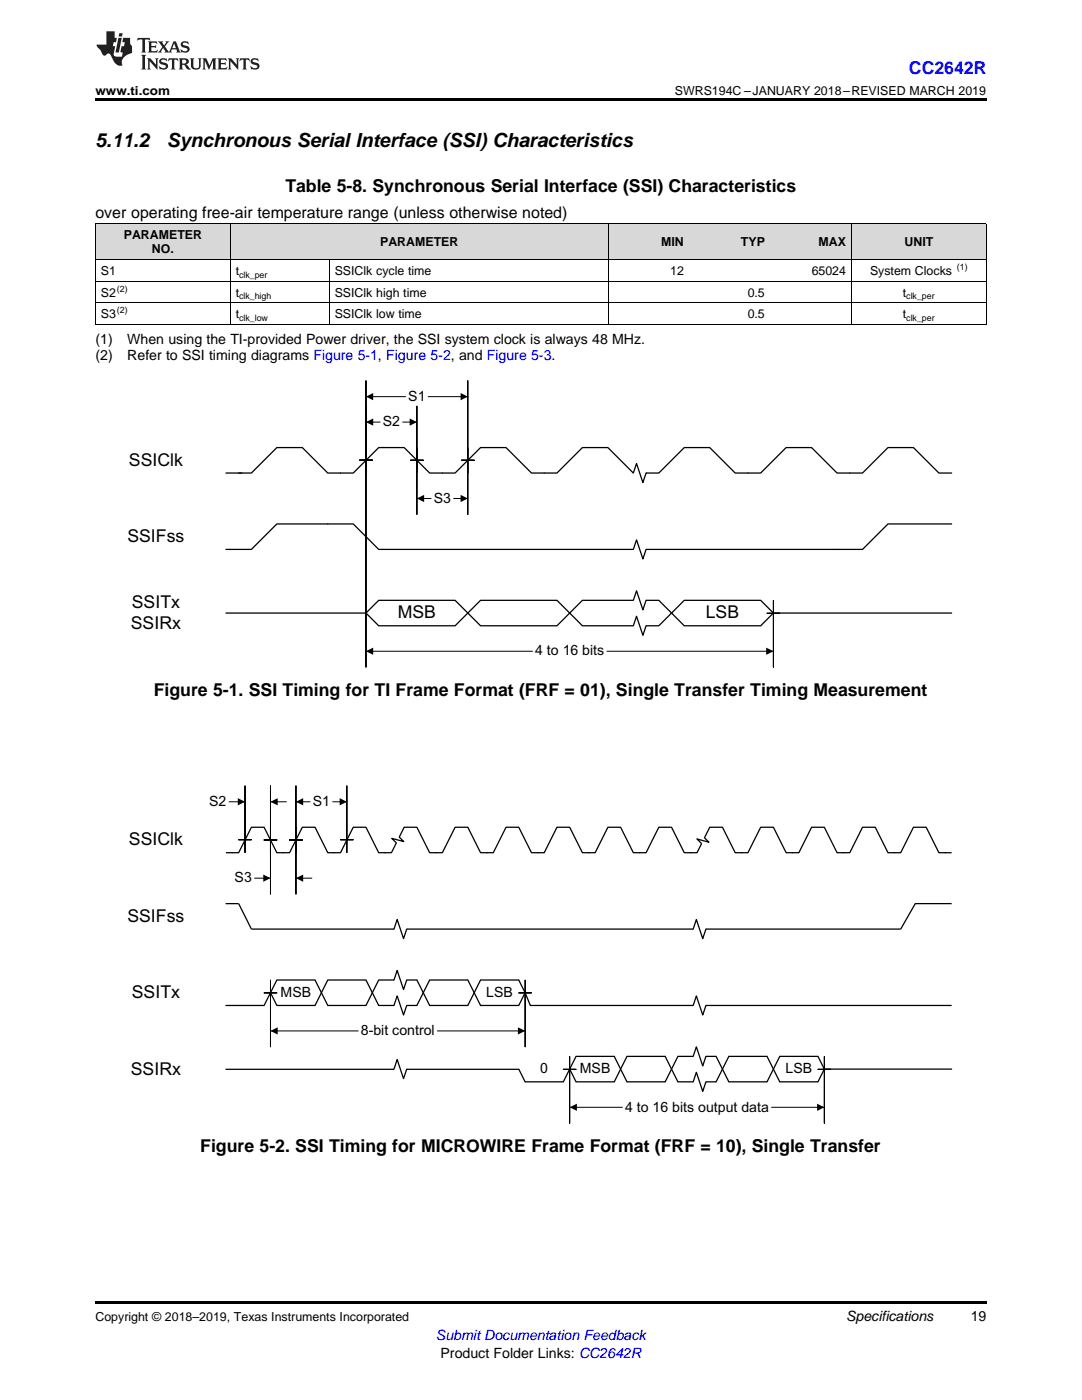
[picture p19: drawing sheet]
<svg xmlns="http://www.w3.org/2000/svg" width="216mm" height="279mm" viewBox="0 0 216 279" stroke-linecap="round" stroke-linejoin="round" font-family="sans-serif">
<defs><g id="words">
<g font-size="3.9">
<text x="19" y="29.3">5.11.2</text>
<text x="33.3" y="29.3">Synchronous Serial Interface (SSI) Characteristics</text>
</g>
<text font-size="3.5" fill="#00f" x="181.4" y="14.8">CC2642R</text>
<g font-size="3.5">
<text x="56.9" y="38.3">Table 5-8. Synchronous Serial Interface (SSI) Characteristics</text>
<text x="25.7" y="92.9">SSIClk</text>
<text x="25.4" y="108.2">SSIFss</text>
<text x="26.1" y="125.5">SSIRx</text>
<text x="26.3" y="121.3">SSITx</text>
<text x="79.4" y="123.4">MSB</text>
<text x="140.8" y="123.4">LSB</text>
<text x="30.7" y="138.9">Figure 5-1. SSI Timing for TI Frame Format (FRF = 01), Single Transfer Timing Measurement</text>
<text x="25.7" y="168.7">SSIClk</text>
<text x="25.4" y="184">SSIFss</text>
<text x="26.3" y="199.2">SSITx</text>
<text x="26.1" y="214.4">SSIRx</text>
<text x="40" y="229.9">Figure 5-2. SSI Timing for MICROWIRE Frame Format (FRF = 10), Single Transfer</text>
</g>
<text font-size="3.2" x="19" y="43.5">over operating free-air temperature range (unless otherwise noted)</text>
<g font-size="2.8">
<text x="19" y="68.7">(1)</text>
<text x="19" y="71.8">(2)</text>
<text x="25.4" y="68.7">When using the TI-provided Power driver, the SSI system clock is always 48 MHz.</text>
<text x="25.4" y="71.8">Refer to SSI timing diagrams Figure 5-1, Figure 5-2, and Figure 5-3.</text>
<text x="81.5" y="80">S1</text>
<text x="76.4" y="85.1">S2</text>
<text x="86.5" y="100.3">S3</text>
<text x="106.8" y="130.8">4 to 16 bits</text>
<text x="41.7" y="160.9">S2</text>
<text x="62.4" y="160.9">S1</text>
<text x="46.8" y="176.1">S3</text>
<text x="56" y="199">MSB</text>
<text x="97" y="199">LSB</text>
<text x="72" y="206.6">8-bit control</text>
<text x="107.8" y="214.2">0</text>
<text x="115.7" y="214.2">MSB</text>
<text x="156.7" y="214.2">LSB</text>
<text x="124.7" y="221.8">4 to 16 bits output data</text>
<text x="168.8" y="263.6">Specifications</text>
<text x="193.7" y="263.6">19</text>
<text x="87.9" y="270.9">Product Folder Links: CC2642R</text>
</g>
<text font-size="2.8" fill="#00f" x="87" y="267.4">Submit Documentation Feedback</text>
<g font-size="2.5">
<text x="19" y="19">www.ti.com</text>
<text x="134.7" y="19">SWRS194C –JANUARY 2018–REVISED MARCH 2019</text>
<text x="24.7" y="47.8">PARAMETER</text>
<text x="30.3" y="50.6">NO.</text>
<text x="75.8" y="49.2">PARAMETER</text>
<text x="131.9" y="49.2">MIN</text>
<text x="147.8" y="49.2">TYP</text>
<text x="163.3" y="49.2">MAX</text>
<text x="180.5" y="49.2">UNIT</text>
<text x="20.1" y="54.9">S1</text>
<text x="20.1" y="59.2">S2</text>
<text x="47" y="54.9">t</text>
<text x="47" y="59.2">t</text>
<text x="66.8" y="54.9">SSIClk cycle time</text>
<text x="66.8" y="59.2">SSIClk high time</text>
<text x="133.7" y="54.9">12</text>
<text x="149.2" y="59.2">0.5</text>
<text x="162" y="54.9">65024</text>
<text x="173.6" y="54.9">System Clocks</text>
<text x="180.2" y="59.2">t</text>
<text x="20.1" y="63.5">S3</text>
<text x="47" y="63.5">t</text>
<text x="66.8" y="63.5">SSIClk low time</text>
<text x="149.2" y="63.5">0.5</text>
<text x="180.2" y="63.5">t</text>
<text x="19" y="263.6">Copyright © 2018–2019, Texas Instruments Incorporated</text>
</g>
<g font-size="1.8">
<text x="190.9" y="53.9">(1)</text>
<text x="23.3" y="58.2">(2)</text>
<text x="47.7" y="55.4">clk_per</text>
<text x="47.7" y="59.7">clk_high</text>
<text x="180.8" y="59.7">clk_per</text>
<text x="23.3" y="62.5">(2)</text>
<text x="47.7" y="64">clk_low</text>
<text x="180.8" y="64">clk_per</text>
</g>
</g></defs>
<g fill="#d8d8d8">
<path d="M19 44.7h27v7.2h-27z"/>
<path d="M46 44.7h19.7v7.2h-19.7z"/>
<path d="M65.7 44.7h55.7v7.2h-55.7z"/>
<path d="M121.4 44.7h16.1v7.2h-16.1z"/>
<path d="M137.5 44.7h16.2v7.2h-16.2z"/>
<path d="M153.7 44.7h16.2v7.2h-16.2z"/>
<path d="M169.9 44.7h26.9v7.2h-26.9z"/>
</g>
<path d="M19 259.7h177.8v.5h-177.8z" fill="#000"/>
<g fill="#fff">
<path d="M25.6 165.1h16.9v5.1h-16.9z" fill-rule="evenodd"/>
<path d="M25.6 180.3h16.9v5.2h-16.9z" fill-rule="evenodd"/>
<path d="M25.6 195.5h16.9v5.2h-16.9z" fill-rule="evenodd"/>
</g>
<path d="M45.1 200.7h7.6" fill="none" stroke="#000" stroke-width=".25"/>
<path d="M25.6 210.8h16.9v5.1h-16.9z" fill-rule="evenodd" fill="#fff"/>
<path d="M45.1 170.2h1.3M46.4 170.2h1.2l2.6-5.1h2.5l2.5 5.1h2.6l2.5-5.1h2.6l2.5 5.1h2.5l2.6-5.1h2.5l2.6 5.1h2.5l2.5-5.1h2.6l2.5 5.1h2.6l2.5-5.1h2.5l2.6 5.1h2.5l2.6-5.1h2.5l2.6 5.1h2.5l2.5-5.1h2.6l2.5 5.1h2.6l2.5-5.1h2.5l2.6 5.1h2.5l2.6-5.1h2.5l2.5 5.1h2.6l2.5-5.1h2.6l2.5 5.1h2.5l2.6-5.1h2.5l2.6 5.1h2.5l2.5-5.1h2.6l2.5 5.1h2.6l2.5-5.1h2.5l2.6 5.1h2.5l2.6-5.1h2.5l2.5 5.1h1.3M189.9 180.3h-7.3l-2.9 5.1h-129.5l-2.6-5.1h-2.6M45.1 213.4h58.4M164.5 213.4h25.4" fill="none" stroke="#000" stroke-width=".25"/>
<path d="M55.2 195.6h7.7l1.2 2.5-1.2 2.6h-7.7l-1.2-2.6z" fill-rule="evenodd" fill="#fff"/>
<path d="M54 198.1l-1.3 2.6M55.2 195.6h7.7l1.2 2.5-1.2 2.6h-7.7l-1.2-2.6z" fill="none" stroke="#000" stroke-width=".25"/>
<path d="M65.4 195.6h7.6l1.3 2.5-1.3 2.6h-7.6l-1.3-2.6z" fill-rule="evenodd" fill="#fff"/>
<path d="M65.4 195.6h7.6l1.3 2.5-1.3 2.6h-7.6l-1.3-2.6z" fill="none" stroke="#000" stroke-width=".25"/>
<path d="M75.6 195.6h7.6l1.3 2.5-1.3 2.6h-7.6l-1.3-2.6z" fill-rule="evenodd" fill="#fff"/>
<path d="M75.6 195.6h7.6l1.3 2.5-1.3 2.6h-7.6l-1.3-2.6z" fill="none" stroke="#000" stroke-width=".25"/>
<path d="M85.7 195.6h7.6l1.3 2.5-1.3 2.6h-7.6l-1.2-2.6z" fill-rule="evenodd" fill="#fff"/>
<path d="M85.7 195.6h7.6l1.3 2.5-1.3 2.6h-7.6l-1.2-2.6z" fill="none" stroke="#000" stroke-width=".25"/>
<path d="M95.9 195.6h7.6l1.3 2.5-1.3 2.6h-7.6l-1.3-2.6z" fill-rule="evenodd" fill="#fff"/>
<path d="M95.9 195.6h7.6l1.3 2.5-1.3 2.6h-7.6l-1.3-2.6z" fill="none" stroke="#000" stroke-width=".25"/>
<path d="M78.6 193.7h2.6v3.8h-2.6z" fill-rule="evenodd" fill="#fff"/>
<path d="M78.6 195.6l.7-1.9 1.2 3.8 .7-1.9" fill="none" stroke="#000" stroke-width=".25"/>
<path d="M78.6 198.8h2.6v3.8h-2.6z" fill-rule="evenodd" fill="#fff"/>
<path d="M78.6 200.7l.7-1.9 1.2 3.8 .7-1.9" fill="none" stroke="#000" stroke-width=".25"/>
<path d="M78.6 183.5h2.6v3.8h-2.6z" fill-rule="evenodd" fill="#fff"/>
<path d="M78.6 185.4l.7-1.9 1.2 3.8 .7-1.9" fill="none" stroke="#000" stroke-width=".25"/>
<path d="M78.7 166.5l2 1.2-.6 1.1-2.1-1.2z" fill-rule="evenodd" fill="#fff"/>
<path d="M79.7 167.1l.9 .9-2.4-.7 .9 .9M104.8 198.1l1 2.6h84.1M103.5 213.4l1.3 2.5h7.6l1.3-2.5" fill="none" stroke="#000" stroke-width=".25"/>
<path d="M114.9 210.8h7.7l1.2 2.6-1.2 2.5h-7.7l-1.2-2.5z" fill-rule="evenodd" fill="#fff"/>
<path d="M114.9 210.8h7.7l1.2 2.6-1.2 2.5h-7.7l-1.2-2.5z" fill="none" stroke="#000" stroke-width=".25"/>
<path d="M125.1 210.8h7.6l1.3 2.6-1.3 2.5h-7.6l-1.3-2.5z" fill-rule="evenodd" fill="#fff"/>
<path d="M125.1 210.8h7.6l1.3 2.6-1.3 2.5h-7.6l-1.3-2.5z" fill="none" stroke="#000" stroke-width=".25"/>
<path d="M135.3 210.8h7.6l1.3 2.6-1.3 2.5h-7.6l-1.3-2.5z" fill-rule="evenodd" fill="#fff"/>
<path d="M135.3 210.8h7.6l1.3 2.6-1.3 2.5h-7.6l-1.3-2.5z" fill="none" stroke="#000" stroke-width=".25"/>
<path d="M145.4 210.8h7.7l1.2 2.6-1.2 2.5h-7.7l-1.2-2.5z" fill-rule="evenodd" fill="#fff"/>
<path d="M145.4 210.8h7.7l1.2 2.6-1.2 2.5h-7.7l-1.2-2.5z" fill="none" stroke="#000" stroke-width=".25"/>
<path d="M155.6 210.8h7.6l1.3 2.6-1.3 2.5h-7.6l-1.3-2.5z" fill-rule="evenodd" fill="#fff"/>
<path d="M155.6 210.8h7.6l1.3 2.6-1.3 2.5h-7.6l-1.3-2.5z" fill="none" stroke="#000" stroke-width=".25"/>
<path d="M138.3 208.9h2.6v3.8h-2.6z" fill-rule="evenodd" fill="#fff"/>
<path d="M138.3 210.8l.7-1.9 1.2 3.8 .7-1.9" fill="none" stroke="#000" stroke-width=".25"/>
<path d="M138.3 214h2.6v3.8h-2.6z" fill-rule="evenodd" fill="#fff"/>
<path d="M138.3 215.9l.7-1.9 1.2 3.8 .7-1.9" fill="none" stroke="#000" stroke-width=".25"/>
<path d="M138.3 198.8h2.6v3.8h-2.6z" fill-rule="evenodd" fill="#fff"/>
<path d="M138.3 200.7l.7-1.9 1.2 3.8 .7-1.9" fill="none" stroke="#000" stroke-width=".25"/>
<path d="M138.3 183.5h2.6v3.8h-2.6z" fill-rule="evenodd" fill="#fff"/>
<path d="M138.3 185.4l.7-1.9 1.2 3.8 .7-1.9" fill="none" stroke="#000" stroke-width=".25"/>
<path d="M139.5 166.6l2.1 1.2-.6 1.1-2.1-1.2z" fill-rule="evenodd" fill="#fff"/>
<path d="M140.6 167.2l.9 .9-2.4-.7 .8 .9" fill="none" stroke="#000" stroke-width=".25"/>
<path d="M78.6 211.5h2.6v3.8h-2.6z" fill-rule="evenodd" fill="#fff"/>
<path d="M188.6 170.2h1.3M78.6 213.4l.7-1.9 1.2 3.8 .7-1.9" fill="none" stroke="#000" stroke-width=".25"/>
<path d="M48.9 156.8v13.3v-2.5h1.3h-2.6h1.3zM54 156.8v13.3v-2.5h1.2h-2.5h1.3zM45.7 160h3.2M54 160h3.1" fill="none" stroke="#000" stroke-width=".2"/>
<path d="M47.5 159.3l1.4 .7-1.4 .7zM54 160l1.4-.7v1.4z" fill="#000"/>
<path d="M41.6 158.3h3.5v3.4h-3.5z" fill-rule="evenodd" fill="#fff"/>
<path d="M50.8 175.3h3.2M54 165.1v2.6h1.2h-2.5h1.3v10.7zM59.1 165.1v2.6h1.2h-2.5h1.3v10.7zM59.1 175.3h3.1" fill="none" stroke="#000" stroke-width=".2"/>
<path d="M52.5 174.5l1.5 .8-1.5 .7zM59.1 175.3l1.4-.8v1.5z" fill="#000"/>
<path d="M46.7 173.6h3.4v3.4h-3.4z" fill-rule="evenodd" fill="#fff"/>
<path d="M59.1 156.8v13.3v-2.5h1.2h-2.5h1.3zM69.2 156.8v13.3v-2.5h1.3h-2.6h1.3zM59.1 160h2.8M66.4 160h2.8" fill="none" stroke="#000" stroke-width=".2"/>
<path d="M67.8 159.3l1.4 .7-1.4 .7zM59.1 160l1.4-.7v1.4z" fill="#000"/>
<path d="M62.3 158.3h3.4v3.4h-3.4z" fill-rule="evenodd" fill="#fff"/>
<path d="M54 195.6v2.6h1.2h-2.5h1.3v10.7zM104.8 195.6v2.6h1.3h-2.6h1.3v10.7zM54 205.7h17.5M87.3 205.7h17.5" fill="none" stroke="#000" stroke-width=".2"/>
<path d="M54 205.7l1.4-.7v1.5zM103.3 205l1.5 .7-1.5 .8z" fill="#000"/>
<path d="M71.9 204.1h14.7v3.3h-14.7z" fill-rule="evenodd" fill="#fff"/>
<path d="M113.7 210.9v2.5h1.2h-2.5h1.3v10.8zM164.5 210.9v2.5h1.3h-2.6h1.3v10.8zM113.7 221h10.5M154 221h10.5" fill="none" stroke="#000" stroke-width=".2"/>
<path d="M113.7 221l1.4-.7v1.4zM163 220.3l1.5 .7-1.5 .7z" fill="#000"/>
<g fill="#fff">
<path d="M124.6 219.3h28.7v3.4h-28.7z" fill-rule="evenodd"/>
<path d="M25.6 104.6h16.9v5.1h-16.9z" fill-rule="evenodd"/>
</g>
<path d="M45.1 94.4h3.2M47.6 94.4h2.6l5-5.1h5.1l5.1 5.1h5.1l5.1-5.1h5l5.1 5.1h5.1l5.1-5.1h5.1l5.1 5.1h5l5.1-5.1h5.1l5.1 5.1h5.1l5-5.1h5.1l5.1 5.1h5.1l5.1-5.1h5l5.1 5.1h5.1l5.1-5.1h5.1l5 5.1h2.6M189.9 104.6h-12.7l-5.1 5h-96.5l-5.1-5h-15.3l-5 5h-5.1" fill="none" stroke="#000" stroke-width=".25"/>
<g fill="#fff">
<path d="M25.6 119.8h16.9v5.1h-16.9z" fill-rule="evenodd"/>
<path d="M73 122.3l2.6-2.5h15.2l2.5 2.5-2.5 2.6h-15.2z" fill-rule="evenodd"/>
</g>
<path d="M73 122.3l2.6-2.5h15.2l2.5 2.5-2.5 2.6h-15.2z" fill="none" stroke="#000" stroke-width=".25"/>
<path d="M95.9 119.8h15.2l2.6 2.5-2.6 2.6h-15.2l-2.6-2.6z" fill-rule="evenodd" fill="#fff"/>
<path d="M95.9 119.8h15.2l2.6 2.5-2.6 2.6h-15.2l-2.6-2.6z" fill="none" stroke="#000" stroke-width=".25"/>
<path d="M113.7 122.3l2.5-2.5h15.3l2.5 2.5-2.5 2.6h-15.3z" fill-rule="evenodd" fill="#fff"/>
<path d="M113.7 122.3l2.5-2.5h15.3l2.5 2.5-2.5 2.6h-15.3z" fill="none" stroke="#000" stroke-width=".25"/>
<path d="M136.5 119.8h15.3l2.5 2.5-2.5 2.6h-15.3l-2.5-2.6z" fill-rule="evenodd" fill="#fff"/>
<path d="M136.5 119.8h15.3l2.5 2.5-2.5 2.6h-15.3l-2.5-2.6zM45.1 122.3h27.9M154.3 122.3h35.6" fill="none" stroke="#000" stroke-width=".25"/>
<path d="M126.4 92.5h2.5v3.8h-2.5z" fill-rule="evenodd" fill="#fff"/>
<path d="M126.4 94.4l.6-1.9 1.3 3.8 .6-1.9" fill="none" stroke="#000" stroke-width=".25"/>
<path d="M126.4 117.9h2.5v3.8h-2.5z" fill-rule="evenodd" fill="#fff"/>
<path d="M126.4 119.8l.6-1.9 1.3 3.8 .6-1.9" fill="none" stroke="#000" stroke-width=".25"/>
<path d="M126.4 123h2.5v3.8h-2.5z" fill-rule="evenodd" fill="#fff"/>
<path d="M126.4 124.9l.6-1.9 1.3 3.8 .6-1.9" fill="none" stroke="#000" stroke-width=".25"/>
<path d="M126.4 107.7h2.5v3.9h-2.5z" fill-rule="evenodd" fill="#fff"/>
<path d="M126.4 109.6l.6-1.9 1.3 3.9 .6-2" fill="none" stroke="#000" stroke-width=".25"/>
<path d="M73 81.1v13.3v-2.6h1.3h-2.5h1.2zM73 84.2h2.9M80.4 84.2h2.8M83.2 81.1v13.3v-2.6h1.3h-2.6h1.3z" fill="none" stroke="#000" stroke-width=".2"/>
<path d="M73 84.2l1.5-.7v1.5zM81.7 83.5l1.5 .7-1.5 .8z" fill="#000"/>
<path d="M76.2 82.5h3.5v3.4h-3.5z" fill-rule="evenodd" fill="#fff"/>
<path d="M83.2 89.4v2.5h1.3h-2.6h1.3v10.8zM83.2 99.5h2.8M90.5 99.5h2.8M93.3 89.4v2.5h1.3h-2.5h1.2v10.8z" fill="none" stroke="#000" stroke-width=".2"/>
<path d="M91.9 98.8l1.4 .7-1.4 .7zM83.2 99.5l1.4-.7v1.4z" fill="#000"/>
<path d="M86.4 97.8h3.5v3.4h-3.5z" fill-rule="evenodd" fill="#fff"/>
<path d="M73 76v18.4v-2.6h1.3h-2.5h1.2zM73 79.2h7.9M85.4 79.2h7.9M93.3 76v18.4v-2.6h1.3h-2.5h1.2z" fill="none" stroke="#000" stroke-width=".2"/>
<path d="M73 79.2l1.5-.8v1.5zM91.9 78.4l1.4 .8-1.4 .7z" fill="#000"/>
<g fill="#fff">
<path d="M81.3 77.5h3.5v3.4h-3.5z" fill-rule="evenodd"/>
<path d="M135.6 82.5h3.5v3.4h-3.5z" fill-rule="evenodd"/>
</g>
<path d="M73 89.4v2.5h1.3h-2.5h1.2v41.2zM154.3 119.8v2.6h1.3h-2.5h1.2v10.7zM73 130h33.2M121.1 130h33.2" fill="none" stroke="#000" stroke-width=".2"/>
<path d="M73 130l1.5-.8v1.5zM152.9 129.2l1.4 .8-1.4 .7z" fill="#000"/>
<path d="M106.6 128.3h13.8v3.4h-13.8z" fill-rule="evenodd" fill="#fff"/>
<path d="M19 56.1h177.8M19 51.8h177.8M19 44.7h177.8M19.1 44.7v20.1M45.9 44.7v20.1M65.7 51.9v12.9M121.3 44.7v20.1M169.8 44.7v20.1M196.8 44.7v20.1M19 64.7h177.8M19 60.4h177.8" fill="none" stroke="#000" stroke-width=".2"/>
<path d="M19 19.5h177.8v.5h-177.8z" fill="#000"/>
<g fill="#231f20">
<path d="M27.5 7.6l-.1 .5 .4-.2h.6v.1v2.1l-.2 .4h1l-.3-.4v-2.1l.1-.1h.5l.5 .2-.2-.5zM29.5 8.3l.2 .3v1.5l-.2 .4h1.8l.2-.6a1.04 1.04 0 0 1-1.3 .2v-.7h.6l.3 .2v-.6l-.3 .2h-.6v-.6l.8-.1 .4 .3-.2-.5zM31.5 8.3l.9 1.1-.9 1.1h.8l-.2-.2 .5-.7 .4 .7-.2 .2h1.5l-.1-.2 .1-.4h.9l.1 .4-.2 .2h1l-.3-.3-.7-1.9h-.5l-.9 2-.8-1 .9-1h-.8l.1 .3-.3 .5-.4-.6 .2-.2zM34.7 8.6l.4 1h-.7zM36.3 8.4a.63 .63 0 0 0-.2 .7 .63 .63 0 0 0 .6 .4l.6 .2 .1 .2a.75 .75 0 0 1-.7 .4 .75 .75 0 0 1-.6-.5l.1 .7 .1-.1a1.11 1.11 0 0 0 1.5-.6 1.13 1.13 0 0 0-1.2-.8l-.1-.4a1.04 1.04 0 0 1 1.2 .2l-.2-.5-.1 .1-.5-.2zM28.2 10.9l.2 .4v2.2l-.2 .4h1l-.3-.4v-2.2l.3-.4zM29.3 11.6l.3 .4v1.5l-.3 .4h.8l-.2-.4v-1.3l1.5 1.7v-1.9l.2-.4h-.7l.2 .4v.9l-1.1-1.3zM32 11.8a.62 .62 0 0 0-.2 .7 .62 .62 0 0 0 .6 .4l.6 .1 .1 .3a.76 .76 0 0 1-.7 .3 .76 .76 0 0 1-.6-.4l.1 .7 .1-.1a1.11 1.11 0 0 0 1.5-.6 1.13 1.13 0 0 0-1.2-.8l-.1-.4a1.04 1.04 0 0 1 1.2 .2l-.2-.6-.1 .1-.5-.1zM33.7 11.6l-.2 .6a.61 .61 0 0 1 .8-.3v1.6l-.2 .4h.9l-.2-.4v-1.6a.63 .63 0 0 1 .8 .3l-.2-.6zM35.6 11.6l.3 .4v1.5l-.3 .4h1l-.2-.2v-.8l.5 .2a.76 .76 0 0 0 1.2 .7l-1-1a.58 .58 0 0 0 .6-.5 .58 .58 0 0 0-.5-.6zM36.4 11.9h.1a.45 .45 0 0 1 .5 .1 .45 .45 0 0 1 .1 .5l-.7 .2zM37.9 11.6l.2 .2a2.17 2.17 0 0 0 .3 1.9 .99 .99 0 0 0 1.6-.6v-1.1l.2-.4h-.7l.2 .2a1.92 1.92 0 0 1-.2 1.8 .6 .6 0 0 1-.9-.5v-1.1l.2-.4zM40.4 11.6l.2 .4v1.5l-.2 .4h.7l-.2-.4v-1.4l.8 1.8 .8-1.8v1.4l-.2 .4h.9l-.2-.4v-1.5l.2-.4h-.8l-.6 1.5-.6-1.5zM43.4 11.6l.2 .4v1.5l-.2 .4h1.8l.2-.6a1.04 1.04 0 0 1-1.3 .1v-.6h.5l.4 .2v-.6l-.4 .2h-.5v-.7h.8l.3 .3-.1-.6zM45.5 11.6l.2 .4v1.5l-.2 .4h.7l-.2-.4v-1.3l1.5 1.7v-1.9l.2-.4h-.7l.2 .4v.9l-1.1-1.3zM47.9 11.6l-.1 .6a.61 .61 0 0 1 .8-.3v1.6l-.3 .4h1l-.3-.4 .1-1.6a.63 .63 0 0 1 .7 .3l-.1-.6zM50.2 11.8a.62 .62 0 0 0-.2 .7 .62 .62 0 0 0 .6 .4l.6 .1 .2 .3a.76 .76 0 0 1-.8 .3 .76 .76 0 0 1-.6-.4l.1 .7 .2-.1a1.11 1.11 0 0 0 1.5-.6 1.13 1.13 0 0 0-1.3-.8l-.1-.4a1.04 1.04 0 0 1 1.2 .2l-.1-.6-.2 .1-.5-.1z"/>
<path d="M21.2 6.3v2.6h-1.9l.1 .4 .7 .9a.91 .91 0 0 0 1 .8 .56 .56 0 0 1 .5-.3 .56 .56 0 0 1 .5 .3l.4 .8a1.53 1.53 0 0 0 1.9 1.2 1.54 1.54 0 0 1 1-2.1l.9-.3v-1.4a1.52 1.52 0 0 1-.3-1.6h-1.4l-.2 .8h.5l-.2 .8h-.4l-.2 1v.2l.4 .1-.2 .8a1.93 1.93 0 0 1-1.6-.3l.3-1.8h-.5l.2-.8h.4l.2-.8h-.4v-1.3zM23.6 7.6l-.6 2.9h.7l.6-2.9zM23.8 6.6l-.1 .7h.6l.2-.7z"/>
</g>
<use href="#words"/>
</svg>
